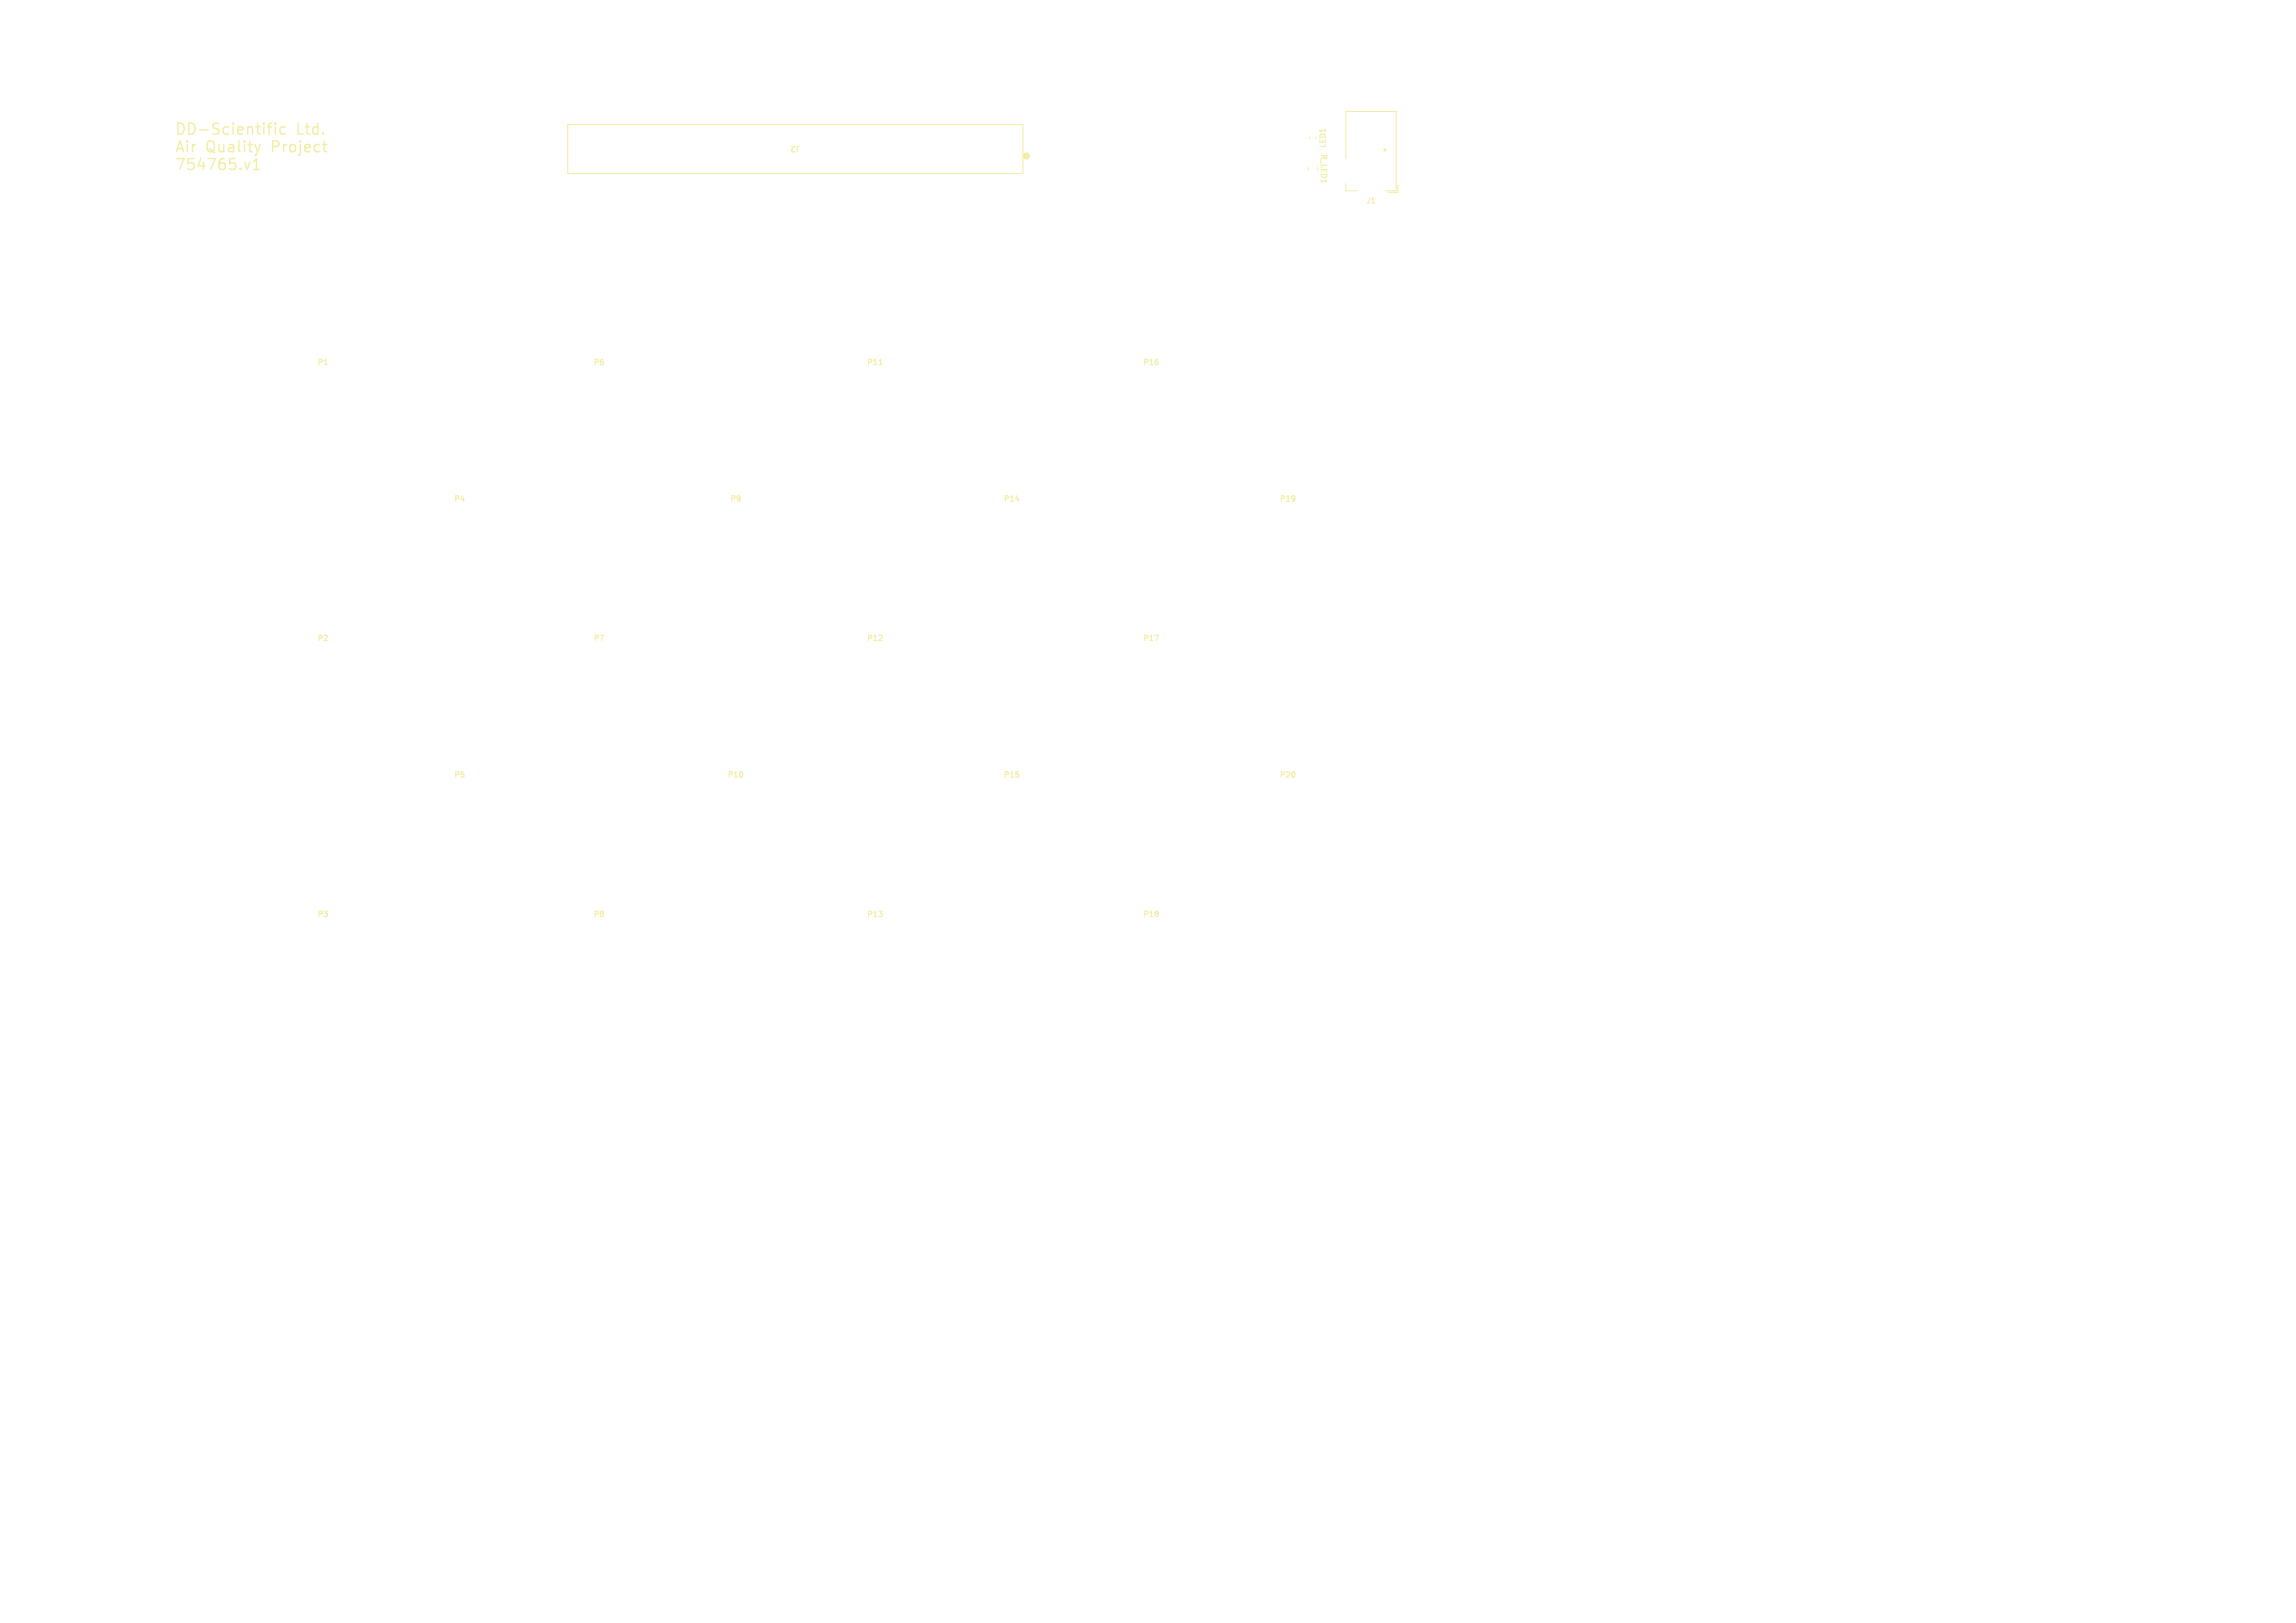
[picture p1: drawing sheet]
<svg xmlns="http://www.w3.org/2000/svg" width="420mm" height="297mm" viewBox="0 0 420 297" stroke-linecap="round" stroke-linejoin="round" font-family="sans-serif">
<defs><g id="words">
<g font-size="2.8" fill="#f2eda1">
<text x="32.1" y="24.8">DD-Scientific</text>
<text x="32.1" y="28">Air</text>
<text x="37.7" y="28">Quality</text>
<text x="49.9" y="28">Project</text>
<text x="54.3" y="24.8">Ltd.</text>
<text x="32.1" y="31.3">754765.v1</text>
</g>
<g font-size="1.4" fill="#f2eda1">
<text x="146.4" y="26.6" transform="rotate(-180 146.4 26.6)">J2</text>
<text x="241.5" y="28.1" transform="rotate(90 241.5 28.1)">R_LED1</text>
<text x="242.6" y="27.2" transform="rotate(-90 242.6 27.2)">LED1</text>
<text x="252.9" y="28.4">*</text>
<text x="249.9" y="37.4">J1</text>
<text x="58" y="67">P1</text>
<text x="108.5" y="67">P6</text>
<text x="158.6" y="67">P11</text>
<text x="209.1" y="67">P16</text>
<text x="83" y="92">P4</text>
<text x="133.5" y="92">P9</text>
<text x="183.6" y="92">P14</text>
<text x="234.1" y="92">P19</text>
<text x="58" y="117.5">P2</text>
<text x="108.5" y="117.5">P7</text>
<text x="158.6" y="117.5">P12</text>
<text x="209.1" y="117.5">P17</text>
<text x="83" y="142.5">P5</text>
<text x="133.1" y="142.5">P10</text>
<text x="183.6" y="142.5">P15</text>
<text x="234.1" y="142.5">P20</text>
<text x="58" y="168">P3</text>
<text x="108.5" y="168">P8</text>
<text x="158.6" y="168">P13</text>
<text x="209.1" y="168">P18</text>
</g>
</g></defs>
<g fill="none" stroke="#f2eda1" stroke-width=".25">
<path d="M45.7 29.7l-.5 1.3M46.4 31h1.1M46.9 29v2M47.6 26.4l-.5 1.4M48.9 23.2h.8M49.7 22.5l-.4 .1-.1 .2v1.7M50.4 22.5v.2M50.4 23.2v1.3M50.4 22.5l-.1 .1 .1 .1M50.4 22.5l.1 .1-.1 .1M52.2 23.3l-.6-.1-.4 .4v.6l.2 .2 .2 .1 .6-.1M59 26.4h.8"/>
<path d="M59.4 27.7l.4 .1"/>
</g>
<g fill="none" stroke="#f2eda1" stroke-width=".18">
<path d="M23.9 25.6v-1l.4 .7 .3-.7v1M25 25.6h.6M25 24.9l.3-.3v1M103.8 22.8h83.3v9h-83.3zM239.3 30.6v.6M239.5 25.1v.3M240.7 25.1v.3M246.2 33.6v1.3h2M246.2 29v-8.6h9.2v14.5h-2M255.7 33.9v1.3h-1.7M260.8 25.6v-1l.3 .7 .4-.7v1M261.9 24.7l.4-.1 .2 .3-.7 .7h.7"/>
<path d="M160.8 66.7h.6M23.9 190.4v-1l.3 .8 .4-.8v1M25 189.4h.6l-.4 .4 .3 .1v.4l-.1 .1-.4-.1M260.8 190.4v-1l.3 .7 .4-.7v1M262.1 189.4l-.2 .7h.6M262.4 189.8v.6"/>
</g>
<circle cx="187.7" cy="28.5" r=".38" fill="none" stroke="#f2eda1" stroke-width=".51"/>
<g fill="#fff" stroke="#fff" stroke-width=".18">
<circle cx="238.2" cy="27.8" r=".2"/>
<circle cx="81.5" cy="95.9" r=".2"/>
<circle cx="182.5" cy="146.4" r=".2"/>
<circle cx="107" cy="171.9" r=".2"/>
<circle cx="157.5" cy="70.9" r=".2"/>
<circle cx="107" cy="70.9" r=".2"/>
<circle cx="157.5" cy="121.4" r=".2"/>
<circle cx="56.5" cy="121.4" r=".2"/>
<circle cx="107" cy="121.4" r=".2"/>
<circle cx="208" cy="121.4" r=".2"/>
<circle cx="81.5" cy="146.4" r=".2"/>
<circle cx="233" cy="146.4" r=".2"/>
<circle cx="157.5" cy="171.9" r=".2"/>
<circle cx="56.5" cy="70.9" r=".2"/>
<circle cx="182.5" cy="95.9" r=".2"/>
<circle cx="208" cy="70.9" r=".2"/>
<circle cx="132" cy="95.9" r=".2"/>
<circle cx="132" cy="146.4" r=".2"/>
<circle cx="56.5" cy="171.9" r=".2"/>
<circle cx="208" cy="171.9" r=".2"/>
<circle cx="233" cy="95.9" r=".2"/>
<circle cx="205.4" cy="59.3" r=".2"/>
<circle cx="74.7" cy="128" r=".2"/>
<circle cx="179.8" cy="134.8" r=".2"/>
<circle cx="179.8" cy="84.3" r=".2"/>
<circle cx="53.9" cy="59.3" r=".2"/>
<circle cx="222.9" cy="29.4" r=".2"/>
<circle cx="230.3" cy="84.4" r=".2"/>
<circle cx="53.9" cy="109.8" r=".2"/>
<circle cx="201.3" cy="153.5" r=".2"/>
<circle cx="129.3" cy="84.4" r=".2"/>
<circle cx="104.4" cy="59.3" r=".2"/>
<circle cx="104.4" cy="160.3" r=".2"/>
<circle cx="226.3" cy="128.1" r=".2"/>
<circle cx="201.3" cy="52.5" r=".2"/>
<circle cx="154.9" cy="109.8" r=".2"/>
<circle cx="100.3" cy="52.5" r=".2"/>
<circle cx="49.8" cy="52.5" r=".2"/>
<circle cx="78.8" cy="134.8" r=".2"/>
<circle cx="154.9" cy="59.3" r=".2"/>
<circle cx="205.4" cy="109.8" r=".2"/>
<circle cx="53.9" cy="160.3" r=".2"/>
<circle cx="226.3" cy="77.6" r=".2"/>
<circle cx="230.3" cy="134.9" r=".2"/>
<circle cx="175.7" cy="77.5" r=".2"/>
<circle cx="150.8" cy="153.5" r=".2"/>
<circle cx="49.8" cy="153.5" r=".2"/>
<circle cx="175.7" cy="128" r=".2"/>
<circle cx="150.8" cy="52.5" r=".2"/>
<circle cx="205" cy="28.2" r=".2"/>
<circle cx="129.3" cy="134.9" r=".2"/>
<circle cx="104.4" cy="109.8" r=".2"/>
<circle cx="150.8" cy="103" r=".2"/>
<circle cx="78.8" cy="84.3" r=".2"/>
<circle cx="125.3" cy="77.6" r=".2"/>
<circle cx="49.8" cy="103" r=".2"/>
<circle cx="154.9" cy="160.3" r=".2"/>
<circle cx="74.7" cy="77.5" r=".2"/>
<circle cx="100.3" cy="153.5" r=".2"/>
<circle cx="100.3" cy="103" r=".2"/>
<circle cx="205.4" cy="160.3" r=".2"/>
<circle cx="201.3" cy="103" r=".2"/>
<circle cx="125.3" cy="128.1" r=".2"/>
<circle cx="77.7" cy="131.3" r=".2"/>
<circle cx="128.1" cy="138.2" r=".2"/>
<circle cx="103.1" cy="62.6" r=".2"/>
<circle cx="52.7" cy="106.3" r=".2"/>
<circle cx="229.2" cy="131.3" r=".2"/>
<circle cx="103.2" cy="106.3" r=".2"/>
<circle cx="128.2" cy="131.3" r=".2"/>
<circle cx="52.7" cy="156.8" r=".2"/>
<circle cx="204.2" cy="163.6" r=".2"/>
<circle cx="153.7" cy="156.8" r=".2"/>
<circle cx="77.6" cy="87.6" r=".2"/>
<circle cx="153.7" cy="106.3" r=".2"/>
<circle cx="153.7" cy="163.6" r=".2"/>
<circle cx="52.6" cy="113.1" r=".2"/>
<circle cx="178.7" cy="131.3" r=".2"/>
<circle cx="128.2" cy="80.8" r=".2"/>
<circle cx="77.6" cy="138.1" r=".2"/>
<circle cx="229.1" cy="87.7" r=".2"/>
<circle cx="229.2" cy="80.8" r=".2"/>
<circle cx="204.2" cy="113.1" r=".2"/>
<circle cx="178.6" cy="87.6" r=".2"/>
<circle cx="153.6" cy="62.6" r=".2"/>
<circle cx="52.7" cy="55.8" r=".2"/>
<circle cx="77.7" cy="80.8" r=".2"/>
<circle cx="52.6" cy="163.6" r=".2"/>
<circle cx="153.7" cy="55.8" r=".2"/>
<circle cx="103.2" cy="163.6" r=".2"/>
<circle cx="52.6" cy="62.6" r=".2"/>
<circle cx="103.2" cy="156.8" r=".2"/>
<circle cx="204.2" cy="55.8" r=".2"/>
<circle cx="103.2" cy="113.1" r=".2"/>
<circle cx="153.7" cy="113.1" r=".2"/>
<circle cx="204.2" cy="156.8" r=".2"/>
<circle cx="103.2" cy="55.8" r=".2"/>
<circle cx="128.1" cy="87.7" r=".2"/>
<circle cx="178.7" cy="80.8" r=".2"/>
<circle cx="229.1" cy="138.2" r=".2"/>
<circle cx="204.2" cy="106.3" r=".2"/>
<circle cx="178.6" cy="138.1" r=".2"/>
<circle cx="204.1" cy="62.6" r=".2"/>
<circle cx="37.9" cy="87.8" r=".2"/>
<circle cx="69.3" cy="37.5" r=".2"/>
<circle cx="64.2" cy="35" r=".2"/>
<circle cx="35.7" cy="142.6" r=".2"/>
<circle cx="73.1" cy="48.4" r=".2"/>
<circle cx="58.2" cy="86.1" r=".2"/>
<circle cx="58.5" cy="136.6" r=".2"/>
<circle cx="75.8" cy="50.8" r=".2"/>
<circle cx="83.1" cy="61.1" r=".2"/>
<circle cx="84.1" cy="47.6" r=".2"/>
<circle cx="91.5" cy="47.5" r=".2"/>
<circle cx="84" cy="111.6" r=".2"/>
<circle cx="84.1" cy="162.1" r=".2"/>
<circle cx="95.8" cy="48.1" r=".2"/>
<circle cx="115.6" cy="48.5" r=".2"/>
<circle cx="108.7" cy="86.2" r=".2"/>
<circle cx="108.6" cy="136.8" r=".2"/>
<circle cx="124.3" cy="55.4" r=".2"/>
<circle cx="134.1" cy="61.1" r=".2"/>
<circle cx="133.1" cy="47.5" r=".2"/>
<circle cx="133.9" cy="111.6" r=".2"/>
<circle cx="137.5" cy="47.4" r=".2"/>
<circle cx="133.3" cy="162.1" r=".2"/>
<circle cx="141.6" cy="47.3" r=".2"/>
<circle cx="166.3" cy="47.5" r=".2"/>
<circle cx="158.7" cy="86.1" r=".2"/>
<circle cx="158.6" cy="136.6" r=".2"/>
<circle cx="176.1" cy="53.4" r=".2"/>
<circle cx="185.1" cy="48" r=".2"/>
<circle cx="183.9" cy="61.2" r=".2"/>
<circle cx="184.1" cy="111.6" r=".2"/>
<circle cx="189.6" cy="47.4" r=".2"/>
<circle cx="194.7" cy="47.3" r=".2"/>
<circle cx="183.8" cy="162.1" r=".2"/>
<circle cx="209.1" cy="86.2" r=".2"/>
<circle cx="217.3" cy="47.2" r=".2"/>
<circle cx="224.4" cy="48.5" r=".2"/>
<circle cx="209.2" cy="136.7" r=".2"/>
<circle cx="69.3" cy="36.5" r=".2"/>
<circle cx="36.8" cy="87.8" r=".2"/>
<circle cx="64.2" cy="34" r=".2"/>
<circle cx="34.7" cy="142.7" r=".2"/>
<circle cx="75.1" cy="48.4" r=".2"/>
<circle cx="58.2" cy="90" r=".2"/>
<circle cx="77.2" cy="50.8" r=".2"/>
<circle cx="58.4" cy="140.5" r=".2"/>
<circle cx="85.7" cy="47.5" r=".2"/>
<circle cx="83.4" cy="65" r=".2"/>
<circle cx="84" cy="115.5" r=".2"/>
<circle cx="93.2" cy="47.6" r=".2"/>
<circle cx="96.9" cy="48" r=".2"/>
<circle cx="84" cy="166.1" r=".2"/>
<circle cx="108.8" cy="90.1" r=".2"/>
<circle cx="117.6" cy="48.4" r=".2"/>
<circle cx="108.6" cy="140.5" r=".2"/>
<circle cx="126.4" cy="55.4" r=".2"/>
<circle cx="134.1" cy="65.1" r=".2"/>
<circle cx="134.5" cy="47.4" r=".2"/>
<circle cx="139" cy="47.3" r=".2"/>
<circle cx="134" cy="115.5" r=".2"/>
<circle cx="133.3" cy="166" r=".2"/>
<circle cx="143.2" cy="47.3" r=".2"/>
<circle cx="158.8" cy="90" r=".2"/>
<circle cx="168.2" cy="48.5" r=".2"/>
<circle cx="158.8" cy="140.5" r=".2"/>
<circle cx="178" cy="55.1" r=".2"/>
<circle cx="183.2" cy="47.9" r=".2"/>
<circle cx="183.9" cy="65.1" r=".2"/>
<circle cx="187.9" cy="47.3" r=".2"/>
<circle cx="184.2" cy="115.5" r=".2"/>
<circle cx="192.5" cy="47.3" r=".2"/>
<circle cx="183.8" cy="166.1" r=".2"/>
<circle cx="209.2" cy="90" r=".2"/>
<circle cx="218.7" cy="48" r=".2"/>
<circle cx="224.4" cy="50.2" r=".2"/>
<circle cx="209.4" cy="140.6" r=".2"/>
<circle cx="192.8" cy="30.6" r=".2"/>
<circle cx="197.2" cy="29.6" r=".2"/>
<circle cx="210.8" cy="114.4" r=".9"/>
<circle cx="213.3" cy="108.5" r=".9"/>
<circle cx="210.8" cy="102.6" r=".9"/>
<circle cx="196.5" cy="108.5" r=".9"/>
<circle cx="160.3" cy="164.9" r=".9"/>
<circle cx="162.8" cy="159" r=".9"/>
<circle cx="160.3" cy="153.1" r=".9"/>
<circle cx="146" cy="159" r=".9"/>
<circle cx="160.3" cy="114.4" r=".9"/>
<circle cx="162.8" cy="108.5" r=".9"/>
<circle cx="160.3" cy="102.6" r=".9"/>
<circle cx="146" cy="108.5" r=".9"/>
<circle cx="185.3" cy="88.9" r=".9"/>
<circle cx="187.8" cy="83" r=".9"/>
<circle cx="185.3" cy="77.1" r=".9"/>
<circle cx="171" cy="83" r=".9"/>
<circle cx="109.8" cy="114.4" r=".9"/>
<circle cx="112.3" cy="108.5" r=".9"/>
<circle cx="109.8" cy="102.6" r=".9"/>
<circle cx="95.5" cy="108.5" r=".9"/>
<circle cx="210.8" cy="63.9" r=".9"/>
<circle cx="213.3" cy="58" r=".9"/>
<circle cx="210.8" cy="52.1" r=".9"/>
<circle cx="196.5" cy="58" r=".9"/>
<circle cx="185.3" cy="139.4" r=".9"/>
<circle cx="187.8" cy="133.5" r=".9"/>
<circle cx="185.3" cy="127.6" r=".9"/>
<circle cx="171" cy="133.5" r=".9"/>
<circle cx="109.8" cy="164.9" r=".9"/>
<circle cx="112.3" cy="159" r=".9"/>
<circle cx="109.8" cy="153.1" r=".9"/>
<circle cx="95.5" cy="159" r=".9"/>
<circle cx="24.8" cy="24.8" r="2.15"/>
<circle cx="261.7" cy="24.8" r="2.15"/>
<circle cx="261.7" cy="189.7" r="2.15"/>
<circle cx="221.5" cy="83" r=".9"/>
<circle cx="235.8" cy="77.1" r=".9"/>
<circle cx="238.3" cy="83" r=".9"/>
<circle cx="235.8" cy="88.9" r=".9"/>
<circle cx="84.3" cy="139.4" r=".9"/>
<circle cx="86.8" cy="133.5" r=".9"/>
<circle cx="84.3" cy="127.6" r=".9"/>
<circle cx="70" cy="133.5" r=".9"/>
<circle cx="134.8" cy="139.4" r=".9"/>
<circle cx="137.3" cy="133.5" r=".9"/>
<circle cx="134.8" cy="127.6" r=".9"/>
<circle cx="120.5" cy="133.5" r=".9"/>
<circle cx="59.3" cy="164.9" r=".9"/>
<circle cx="61.8" cy="159" r=".9"/>
<circle cx="59.3" cy="153.1" r=".9"/>
<circle cx="45" cy="159" r=".9"/>
<circle cx="160.3" cy="63.9" r=".9"/>
<circle cx="162.8" cy="58" r=".9"/>
<circle cx="160.3" cy="52.1" r=".9"/>
<circle cx="146" cy="58" r=".9"/>
<circle cx="210.8" cy="164.9" r=".9"/>
<circle cx="213.3" cy="159" r=".9"/>
<circle cx="210.8" cy="153.1" r=".9"/>
<circle cx="196.5" cy="159" r=".9"/>
<circle cx="59.3" cy="63.9" r=".9"/>
<circle cx="61.8" cy="58" r=".9"/>
<circle cx="59.3" cy="52.1" r=".9"/>
<circle cx="45" cy="58" r=".9"/>
<circle cx="59.3" cy="114.4" r=".9"/>
<circle cx="61.8" cy="108.5" r=".9"/>
<circle cx="59.3" cy="102.6" r=".9"/>
<circle cx="45" cy="108.5" r=".9"/>
<circle cx="176" cy="28.5" r=".44"/>
<circle cx="176" cy="26" r=".44"/>
<circle cx="173.4" cy="28.5" r=".44"/>
<circle cx="173.4" cy="26" r=".44"/>
<circle cx="170.9" cy="28.5" r=".44"/>
<circle cx="170.9" cy="26" r=".44"/>
<circle cx="168.3" cy="28.5" r=".44"/>
<circle cx="168.3" cy="26" r=".44"/>
<circle cx="165.8" cy="28.5" r=".44"/>
<circle cx="165.8" cy="26" r=".44"/>
<circle cx="163.3" cy="28.5" r=".44"/>
<circle cx="163.3" cy="26" r=".44"/>
<circle cx="160.7" cy="28.5" r=".44"/>
<circle cx="160.7" cy="26" r=".44"/>
<circle cx="158.2" cy="28.5" r=".44"/>
<circle cx="158.2" cy="26" r=".44"/>
<circle cx="155.6" cy="28.5" r=".44"/>
<circle cx="155.6" cy="26" r=".44"/>
<circle cx="153.1" cy="28.5" r=".44"/>
<circle cx="153.1" cy="26" r=".44"/>
<circle cx="150.6" cy="28.5" r=".44"/>
<circle cx="150.6" cy="26" r=".44"/>
<circle cx="148" cy="28.5" r=".44"/>
<circle cx="148" cy="26" r=".44"/>
<circle cx="145.5" cy="28.5" r=".44"/>
<circle cx="145.5" cy="26" r=".44"/>
<circle cx="142.9" cy="28.5" r=".44"/>
<circle cx="142.9" cy="26" r=".44"/>
<circle cx="140.4" cy="28.5" r=".44"/>
<circle cx="140.4" cy="26" r=".44"/>
<circle cx="137.9" cy="28.5" r=".44"/>
<circle cx="137.9" cy="26" r=".44"/>
<circle cx="135.3" cy="28.5" r=".44"/>
<circle cx="135.3" cy="26" r=".44"/>
<circle cx="132.8" cy="28.5" r=".44"/>
<circle cx="132.8" cy="26" r=".44"/>
<circle cx="130.2" cy="28.5" r=".44"/>
<circle cx="130.2" cy="26" r=".44"/>
<circle cx="127.7" cy="28.5" r=".44"/>
<circle cx="127.7" cy="26" r=".44"/>
<circle cx="125.2" cy="28.5" r=".44"/>
<circle cx="125.2" cy="26" r=".44"/>
<circle cx="122.6" cy="28.5" r=".44"/>
<circle cx="122.6" cy="26" r=".44"/>
<circle cx="120.1" cy="28.5" r=".44"/>
<circle cx="120.1" cy="26" r=".44"/>
<circle cx="117.5" cy="28.5" r=".44"/>
<circle cx="117.5" cy="26" r=".44"/>
<circle cx="115" cy="28.5" r=".44"/>
<circle cx="115" cy="26" r=".44"/>
<circle cx="109.8" cy="63.9" r=".9"/>
<circle cx="112.3" cy="58" r=".9"/>
<circle cx="109.8" cy="52.1" r=".9"/>
<circle cx="95.5" cy="58" r=".9"/>
<circle cx="134.8" cy="88.9" r=".9"/>
<circle cx="137.3" cy="83" r=".9"/>
<circle cx="134.8" cy="77.1" r=".9"/>
<circle cx="120.5" cy="83" r=".9"/>
<circle cx="235.8" cy="139.4" r=".9"/>
<circle cx="238.3" cy="133.5" r=".9"/>
<circle cx="235.8" cy="127.6" r=".9"/>
<circle cx="221.5" cy="133.5" r=".9"/>
<circle cx="84.3" cy="88.9" r=".9"/>
<circle cx="86.8" cy="83" r=".9"/>
<circle cx="84.3" cy="77.1" r=".9"/>
<circle cx="70" cy="83" r=".9"/>
<circle cx="24.8" cy="189.7" r="2.15"/>
</g>
<path d="M246 30.2v2.2M249.5 34.2h2.6M249.7 27.9h2.2" fill="none" stroke="#fff" stroke-width="1"/>
<use href="#words"/>
</svg>
